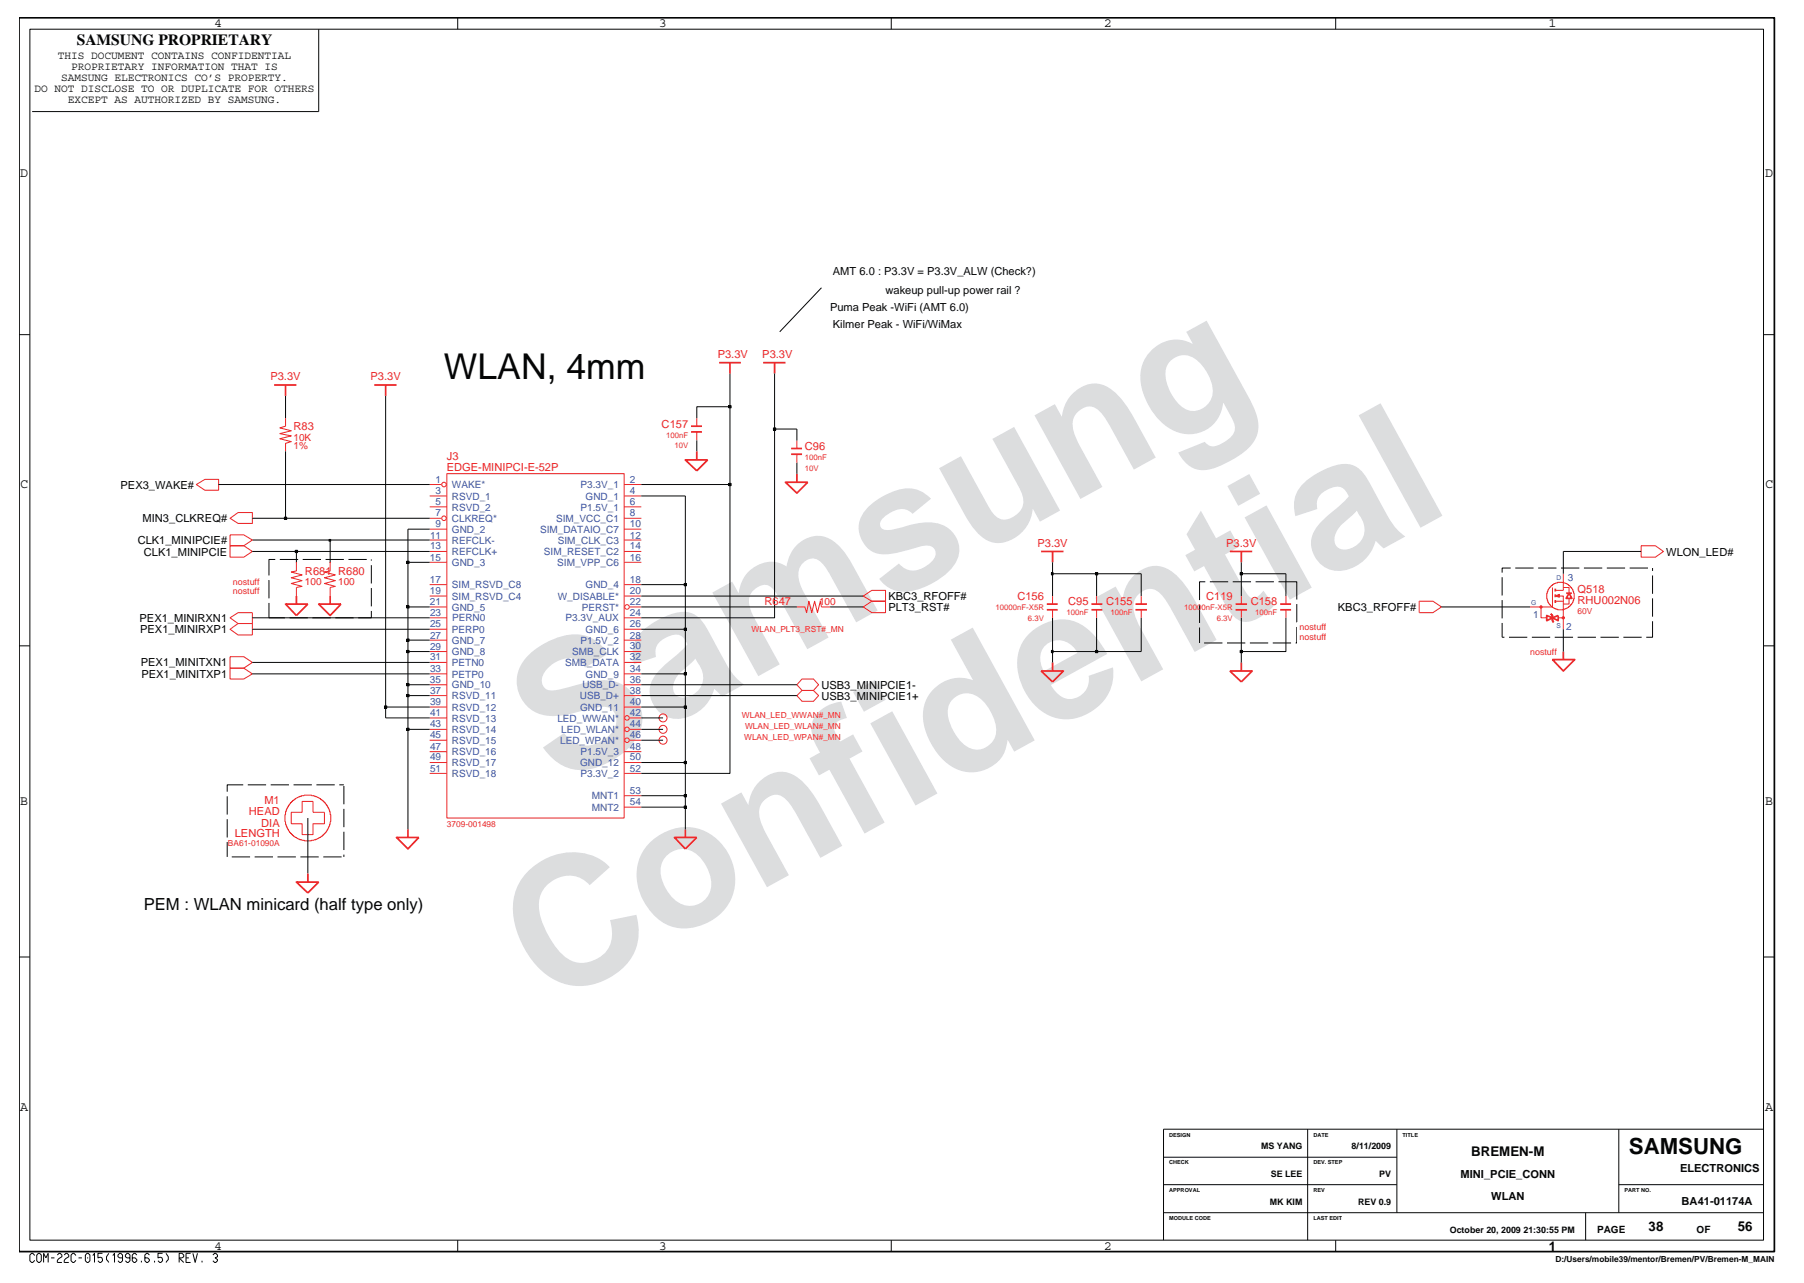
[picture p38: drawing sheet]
<svg xmlns="http://www.w3.org/2000/svg" width="267mm" height="190mm" viewBox="0 0 267 190" stroke-linecap="round" stroke-linejoin="round" font-family="sans-serif">
<defs><g id="words">
<g font-size="26.5" fill="#dcddde">
<text x="82.4" y="116.5" transform="rotate(-29 82.4 116.5)">Samsung</text>
<text x="81.1" y="149.2" transform="rotate(-29 81.1 149.2)">Confidential</text>
</g>
<text font-size="5.3" fill="#040505" x="65.7" y="56">WLAN, 4mm</text>
<text font-size="3.3" fill="#040505" x="241.1" y="170.8">SAMSUNG</text>
<text font-size="2.5" fill="#040505" x="21.3" y="134.8">PEM : WLAN minicard (half type only)</text>
<text font-size="2.3" fill="#040505" x="11.4" y="6.7">SAMSUNG PROPRIETARY</text>
<g font-size="2" fill="#040505">
<text x="31.8" y="4">4</text>
<text x="97.6" y="4">3</text>
<text x="163.4" y="4">2</text>
<text x="229.2" y="4">1</text>
<text x="3" y="26.2">D</text>
<text x="261.3" y="26.2">D</text>
<text x="3" y="72.3">C</text>
<text x="261.3" y="72.3">C</text>
<text x="3" y="119.2">B</text>
<text x="261.3" y="119.2">B</text>
<text x="3" y="164.4">A</text>
<text x="261.3" y="164.4">A</text>
<text x="217.8" y="171.2">BREMEN-M</text>
<text x="31.8" y="185">4</text>
<text x="97.6" y="185">3</text>
<text x="163.4" y="185">2</text>
<text x="229.3" y="185.1">1</text>
<text x="244" y="182.2">38</text>
<text x="257.2" y="182.2">56</text>
</g>
<g font-size="1.6" fill="#040505">
<text x="8.6" y="8.8">THIS DOCUMENT CONTAINS CONFIDENTIAL</text>
<text x="9.1" y="12">SAMSUNG ELECTRONICS CO’S PROPERTY.</text>
<text x="10.5" y="10.4">PROPRIETARY INFORMATION THAT IS</text>
<text x="5.1" y="13.7">DO NOT DISCLOSE TO OR DUPLICATE FOR OTHERS</text>
<text x="10.1" y="15.3">EXCEPT AS AUTHORIZED BY SAMSUNG.</text>
<text x="123.3" y="40.7">AMT 6.0 : P3.3V = P3.3V_ALW (Check?)</text>
<text x="122.9" y="46.1">Puma Peak -WiFi (AMT 6.0)</text>
<text x="131.1" y="43.5">wakeup pull-up power rail ?</text>
<text x="123.3" y="48.5">Kilmer Peak - WiFi/WiMax</text>
<text x="17.8" y="72.3">PEX3_WAKE#</text>
<text x="21.1" y="77.3">MIN3_CLKREQ#</text>
<text x="20.4" y="80.5">CLK1_MINIPCIE#</text>
<text x="21.3" y="82.2">CLK1_MINIPCIE</text>
<text x="246.7" y="82.2">WLON_LED#</text>
<text x="131.5" y="88.8">KBC3_RFOFF#</text>
<text x="20.7" y="92">PEX1_MINIRXN1</text>
<text x="20.7" y="93.7">PEX1_MINIRXP1</text>
<text x="131.5" y="90.4">PLT3_RST#</text>
<text x="198" y="90.4">KBC3_RFOFF#</text>
<text x="20.8" y="98.6">PEX1_MINITXN1</text>
<text x="20.9" y="100.3">PEX1_MINITXP1</text>
<text x="121.6" y="102">USB3_MINIPCIE1-</text>
<text x="121.6" y="103.6">USB3_MINIPCIE1+</text>
<text x="248.7" y="173.5">ELECTRONICS</text>
<text x="216.2" y="174.3">MINI_PCIE_CONN</text>
<text x="220.7" y="177.6">WLAN</text>
<text x="248.9" y="178.4">BA41-01174A</text>
</g>
<g font-size="1.6" fill="#ec2426">
<text x="106.2" y="53">P3.3V</text>
<text x="112.8" y="53">P3.3V</text>
<text x="40" y="56.3">P3.3V</text>
<text x="54.8" y="56.3">P3.3V</text>
<text x="43.5" y="63.7">R83</text>
<text x="97.9" y="63.3">C157</text>
<text x="66.1" y="68.1">J3</text>
<text x="66.1" y="69.7">EDGE-MINIPCI-E-52P</text>
<text x="119.1" y="66.6">C96</text>
<text x="153.6" y="81">P3.3V</text>
<text x="181.5" y="81">P3.3V</text>
<text x="45.1" y="85.1">R681 R680</text>
<text x="113.2" y="89.6">R647</text>
<text x="150.6" y="88.8">C156</text>
<text x="158.1" y="89.6">C95</text>
<text x="163.7" y="89.6">C155</text>
<text x="178.5" y="88.8">C119</text>
<text x="185.1" y="89.6">C158</text>
<text x="233.5" y="89.4">RHU002N06</text>
<text x="233.5" y="87.8">Q518</text>
<text x="39.1" y="119">M1</text>
<text x="34.8" y="124">LENGTH</text>
<text x="36.9" y="120.7">HEAD</text>
<text x="38.7" y="122.3">DIA</text>
</g>
<g font-size="1.5" fill="#ec2426">
<text x="43.5" y="65.3">10K</text>
<text x="43.5" y="66.5">1%</text>
<text x="45.1" y="86.7">100</text>
<text x="50.1" y="86.7">100</text>
<text x="121.2" y="89.5">100</text>
</g>
<g font-size="1.5" fill="#3a53a4">
<text x="64.5" y="71.5">1</text>
<text x="93.2" y="71.5">2</text>
<text x="64.5" y="76.4">7</text>
<text x="64.5" y="73.1">3</text>
<text x="64.5" y="74.7">5</text>
<text x="66.9" y="77.3">CLKREQ*</text>
<text x="66.9" y="74">RSVD_1</text>
<text x="66.9" y="75.6">RSVD_2</text>
<text x="66.9" y="72.3">WAKE*</text>
<text x="82.3" y="77.3">SIM_VCC_C1</text>
<text x="86" y="75.6">P1.5V_1</text>
<text x="86" y="72.3">P3.3V_1</text>
<text x="86.7" y="74">GND_1</text>
<text x="93.2" y="76.4">8</text>
<text x="93.2" y="73.1">4</text>
<text x="93.2" y="74.7">6</text>
<text x="63.7" y="83">15</text>
<text x="63.7" y="81.3">13</text>
<text x="63.7" y="79.7">11</text>
<text x="64.5" y="78">9</text>
<text x="66.9" y="78.9">GND_2</text>
<text x="66.9" y="83.8">GND_3</text>
<text x="66.9" y="82.2">REFCLK+</text>
<text x="66.9" y="80.5">REFCLK-</text>
<text x="79.9" y="78.9">SIM_DATAIO_C7</text>
<text x="80.5" y="82.2">SIM_RESET_C2</text>
<text x="82.5" y="83.8">SIM_VPP_C6</text>
<text x="82.6" y="80.5">SIM_CLK_C3</text>
<text x="93.2" y="78">10</text>
<text x="93.2" y="81.3">14</text>
<text x="93.2" y="83">16</text>
<text x="93.2" y="79.7">12</text>
<text x="63.7" y="87.9">19</text>
<text x="63.7" y="86.2">17</text>
<text x="63.7" y="89.5">21</text>
<text x="66.9" y="88.8">SIM_RSVD_C4</text>
<text x="66.9" y="87.1">SIM_RSVD_C8</text>
<text x="82.6" y="88.8">W_DISABLE*</text>
<text x="86.7" y="87.1">GND_4</text>
<text x="93.2" y="87.9">20</text>
<text x="93.2" y="89.5">22</text>
<text x="93.2" y="86.2">18</text>
<text x="232.1" y="85.9">3</text>
<text x="63.7" y="94.5">27</text>
<text x="63.7" y="91.2">23</text>
<text x="63.7" y="92.8">25</text>
<text x="66.9" y="93.7">PERP0</text>
<text x="66.9" y="90.4">GND_5</text>
<text x="66.9" y="95.3">GND_7</text>
<text x="66.9" y="92">PERN0</text>
<text x="83.7" y="92">P3.3V_AUX</text>
<text x="86" y="95.3">P1.5V_2</text>
<text x="86.1" y="90.4">PERST*</text>
<text x="86.7" y="93.7">GND_6</text>
<text x="93.2" y="92.8">26</text>
<text x="93.2" y="94.5">28</text>
<text x="93.2" y="91.2">24</text>
<text x="226.9" y="91.4">1</text>
<text x="231.8" y="93.3">2</text>
<text x="63.7" y="101">35</text>
<text x="63.7" y="96.1">29</text>
<text x="63.7" y="97.7">31</text>
<text x="63.7" y="99.4">33</text>
<text x="66.9" y="101.9">GND_10</text>
<text x="66.9" y="97">GND_8</text>
<text x="66.9" y="98.6">PETN0</text>
<text x="66.9" y="100.3">PETP0</text>
<text x="83.7" y="98.6">SMB_DATA</text>
<text x="84.7" y="97">SMB_CLK</text>
<text x="86.2" y="101.9">USB_D-</text>
<text x="86.7" y="100.3">GND_9</text>
<text x="93.2" y="96.1">30</text>
<text x="93.2" y="97.7">32</text>
<text x="93.2" y="101">36</text>
<text x="93.2" y="99.4">34</text>
<text x="63.7" y="102.7">37</text>
<text x="63.7" y="104.3">39</text>
<text x="63.7" y="106">41</text>
<text x="63.7" y="107.7">43</text>
<text x="66.9" y="103.5">RSVD_11</text>
<text x="66.9" y="105.2">RSVD_12</text>
<text x="66.9" y="106.8">RSVD_13</text>
<text x="82.5" y="106.8">LED_WWAN*</text>
<text x="85.8" y="103.5">USB_D+</text>
<text x="85.9" y="105.2">GND_11</text>
<text x="93.2" y="102.7">38</text>
<text x="93.2" y="104.3">40</text>
<text x="93.2" y="107.7">44</text>
<text x="93.2" y="106">42</text>
<text x="63.7" y="109.3">45</text>
<text x="63.7" y="111">47</text>
<text x="63.7" y="112.6">49</text>
<text x="66.9" y="108.5">RSVD_14</text>
<text x="66.9" y="110.1">RSVD_15</text>
<text x="66.9" y="111.8">RSVD_16</text>
<text x="66.9" y="113.4">RSVD_17</text>
<text x="82.9" y="110.1">LED_WPAN*</text>
<text x="83.1" y="108.5">LED_WLAN*</text>
<text x="85.9" y="113.4">GND_12</text>
<text x="86" y="111.8">P1.5V_3</text>
<text x="93.2" y="112.6">50</text>
<text x="93.2" y="109.3">46</text>
<text x="93.2" y="111">48</text>
<text x="63.7" y="114.3">51</text>
<text x="66.9" y="115">RSVD_18</text>
<text x="86" y="115">P3.3V_2</text>
<text x="87.6" y="118.3">MNT1</text>
<text x="93.2" y="117.6">53</text>
<text x="93.2" y="119.2">54</text>
<text x="93.2" y="114.3">52</text>
<text x="87.6" y="120">MNT2</text>
</g>
<g font-size="1.5" fill="#040505">
<text x="236.4" y="182.5">PAGE</text>
<text x="251.1" y="182.5">OF</text>
</g>
<g font-size="1.3" fill="#ec2426">
<text x="34.5" y="87.9">nostuff</text>
<text x="34.5" y="86.6">nostuff</text>
<text x="192.4" y="93.2">nostuff</text>
<text x="192.4" y="94.8">nostuff</text>
<text x="226.5" y="96.9">nostuff</text>
</g>
<g font-size="1.3" fill="#040505">
<text x="186.7" y="170.1">MS YANG</text>
<text x="200.1" y="170.1">8/11/2009</text>
<text x="188" y="178.3">MK KIM</text>
<text x="188.1" y="174.2">SE LEE</text>
<text x="201" y="178.3">REV 0.9</text>
<text x="204.2" y="174.2">PV</text>
<text x="214.6" y="182.4">October 20, 2009 21:30:55 PM</text>
</g>
<g font-size="1.2" fill="#ec2426">
<text x="98.6" y="64.8">100nF</text>
<text x="99.8" y="66.4">10V</text>
<text x="119.1" y="68.1">100nF</text>
<text x="119.1" y="69.7">10V</text>
<text x="111.3" y="93.6">WLAN_PLT3_RST#_MN</text>
<text x="147.4" y="90.3">10000nF-X5R</text>
<text x="152.2" y="91.9">6.3V</text>
<text x="157.9" y="91.1">100nF</text>
<text x="164.4" y="91.1">100nF</text>
<text x="175.3" y="90.3">10000nF-X5R</text>
<text x="180.1" y="91.9">6.3V</text>
<text x="185.8" y="91.1">100nF</text>
<text x="233.5" y="90.9">60V</text>
<text x="109.8" y="106.3">WLAN_LED_WWAN#_MN</text>
<text x="110.3" y="108">WLAN_LED_WLAN#_MN</text>
<text x="110.2" y="109.6">WLAN_LED_WPAN#_MN</text>
<text x="33.7" y="125.2">BA61-01090A</text>
<text x="66.1" y="122.3">3709-001498</text>
</g>
<text font-size="1.2" fill="#040505" x="230.2" y="186.9">D:/Users/mobile39/mentor/Bremen/PV/Bremen-M_MAIN</text>
<g font-size="1" fill="#3a53a4">
<text x="226.7" y="89.6">G</text>
<text x="230.4" y="85.9">D</text>
<text x="230.4" y="92.9">S</text>
</g>
<g font-size=".8" fill="#040505">
<text x="173.1" y="172.3">CHECK</text>
<text x="173.1" y="168.3">DESIGN</text>
<text x="194.4" y="172.3">DEV. STEP</text>
<text x="194.4" y="168.3">DATE</text>
<text x="207.6" y="168.3">TITLE</text>
<text x="173.1" y="176.5">APPROVAL</text>
<text x="194.4" y="176.5">REV</text>
<text x="240.5" y="176.5">PART NO.</text>
<text x="173.1" y="180.6">MODULE CODE</text>
<text x="194.4" y="180.6">LAST EDIT</text>
</g>
</g></defs>
<g fill="none" stroke="#ec2426" stroke-width=".15">
<path d="M34.1 76.7l1.1-.8h2.2v1.6h-2.2zM34.1 91.4l1.1-.7h2.2v1.6h-2.2zM34.1 98.9h2l1.3 .8-1.3 .8h-2zM210.1 89h2l1.3 .8-1.3 .9h-2zM229.6 86.7l.5-.3h.1a2.18 2.18 0 0 1 1.7 0 1.56 1.56 0 0 1 .9 .9l.1 .3v.2h.1v.9h-.1v.2v.3l-.2 .2-.5 .5-.5 .2v.1l-1.1 .1v-.1h-.3l-.7-.4-.5-.6v-.3l-.1-.2v-.9l.1-.2v-.3zM230.2 89h1.2M231.4 84.9v2.5h-1.2M231.4 87h.9v.8M232.3 88.6v.8h-.9"/>
<circle cx="98.1" cy="108" r=".59"/>
</g>
<path d="M229.8 97.6h3.3l-1.7 1.7zM229.8 91.4l.9-.3v.8zM230.2 87.1v.5M230.2 88v.4M230.2 88.8v.4M231.4 96.4v1.2" fill="none" stroke="#ec2426" stroke-width=".25"/>
<path d="M230.2 88.2l.6-.2v.4z" fill="#ec2426"/>
<path d="M229.8 87v2.8h-3.3M230.2 88.2l.6-.2v.4zM230.7 88.2h.7v4.9" fill="none" stroke="#ec2426" stroke-width=".15"/>
<path d="M229.6 90.9l.2 .2v.8l.2 .2M231.8 87.8h.9M232.3 87.8l.4 .8h-.9z" fill="none" stroke="#ec2426" stroke-width=".25"/>
<circle cx="231.4" cy="91.4" r=".17" fill="#ec2426"/>
<circle cx="231.4" cy="91.4" r=".17" fill="none" stroke="#ec2426" stroke-width=".15"/>
<circle cx="228.1" cy="89.8" r=".17" fill="#ec2426"/>
<g fill="none" stroke="#ec2426" stroke-width=".15">
<path d="M29.1 71.7l1.2-.7h2.1v1.6h-2.1zM34.1 79.2h2l1.3 .7-1.3 .9h-2zM42.3 61.9v1.2l-.9 .2 1.7 .5-1.7 .4 1.7 .3-1.7 .4 1.7 .5-.8 .2v1.2M63.6 71.7h1.7M63.6 76.7h1.7M63.6 73.4h2.5M63.6 78.3h2.5M63.6 75h2.5M63.6 79.9h2.5M66.1 70.1h26.3v51h-26.3zM92.4 73.4h2.5M92.4 79.9h2.5"/>
<path d="M92.4 76.7h2.5M92.4 71.7h2.5M92.4 75h2.5M92.4 78.3h2.5M103.1 61.9v1.2M103.1 63.9v1.3M118 65.2v1.2M118 67.2v1.3M34.1 80.8h2l1.3 .8-1.3 .9h-2zM34.1 93.1l1.1-.8h2.2v1.7h-2.2zM34.1 97.2h2l1.3 .8-1.3 .9h-2zM43.9 83.3v-.1v1.3l-.8 .2 1.6 .4-1.6 .4 1.6 .4-1.6 .5 1.6 .4-.8 .2v1.2"/>
<path d="M48.9 83.3v-.1v1.3l-.9 .2 1.6 .4-1.6 .4 1.6 .4-1.6 .5 1.6 .4-.7 .2v1.2M63.6 81.6h2.5M63.6 86.5h2.5M63.6 89.8h2.5M63.6 93.1h2.5M63.6 96.4h2.5M63.6 99.7h2.5M63.6 91.4h2.5M63.6 83.2h2.5M63.6 88.2h2.5M63.6 94.7h2.5M63.6 98h2.5"/>
<path d="M92.4 83.2h2.5M92.4 88.2h2.5M92.4 93.1h2.5M92.4 96.4h2.5M92.4 99.7h2.5M92.4 91.4h2.5M92.4 81.6h2.5M92.4 86.5h2.5M92.4 94.7h2.5M92.4 98h2.5M93.2 89.8h1.7M118 89.8h1.1l.3 .9 .3-1.7 .5 1.7 .4-1.7 .4 1.7 .4-1.7 .2 .8h1.3"/>
<path d="M127.8 88.2l1.3 .8h2v1.7h-2l-1.3-.9 1.3-.8h2v-1.6h-2zM155.8 88.2v1.2M155.8 90.3v1.1M162.3 88.2v1.2M162.3 90.3v1.1M168.9 88.2v1.2M168.9 90.3v1.1M183.7 88.2v1.2M183.7 90.3v1.1M190.3 88.2v1.2M190.3 90.3v1.1M228.1 89.8v1.6h.9"/>
<path d="M230.7 91.4h.7M242.9 80.8h2.1l1.2 .8-1.2 .9h-2.1zM44.7 118.6h1.6v1.6h1.7v1.7h-1.7v1.6h-1.6v-1.6h-1.6v-1.7h1.6zM63.6 103h2.5M63.6 106.3h2.5M63.6 109.6h2.5M63.6 112.9h2.5M63.6 101.4h2.5M63.6 104.7h2.5M63.6 108h2.5M63.6 111.3h2.5M63.6 114.5h2.5"/>
<path d="M92.4 103h2.5M92.4 112.9h2.5M92.4 117.8h2.5M92.4 101.4h2.5M92.4 104.7h2.5M92.4 111.3h2.5M92.4 114.5h2.5M92.4 119.5h2.5M93.2 106.3h1.7M93.2 108h1.7M93.2 109.6h1.7M118.7 102.2h1.7l.8 .8-.8 .8h-1.7l-.7-.8z"/>
<path d="M118.7 100.5h1.7l.8 .9-.8 .8h-1.7l-.7-.8z"/>
<circle cx="65.7" cy="76.7" r=".34"/>
<circle cx="65.7" cy="71.7" r=".34"/>
<circle cx="92.8" cy="89.8" r=".34"/>
<circle cx="228.1" cy="89.8" r=".17"/>
<circle cx="92.8" cy="106.3" r=".34"/>
<circle cx="92.8" cy="108" r=".34"/>
<circle cx="92.8" cy="109.6" r=".34"/>
<circle cx="98.1" cy="106.3" r=".59"/>
<circle cx="98.1" cy="109.6" r=".59"/>
<circle cx="45.6" cy="121.1" r="3.4"/>
</g>
<g fill="none" stroke="#ec2426" stroke-width=".25">
<path d="M40.6 57h3.3M42.3 57v1.6M55.4 57h3.3M57.1 57v1.6M106.4 53.7h3.3M108.1 53.7v1.6M113 53.7h3.3M114.7 53.7v1.6M101.4 68.1h3.4l-1.7 1.6zM102.3 63.1h1.6M102.3 63.9h1.6M103.1 66.8v1.3"/>
<path d="M116.3 71.4h3.3l-1.6 1.6zM117.1 66.4h1.6M117.1 67.2h1.6M118 70.1v1.3M42.3 89.4h3.3l-1.7 1.7zM43.9 88.2v1.2M47.2 89.4h3.3l-1.6 1.7zM48.9 88.2v1.2M154.1 99.3h3.3l-1.6 1.6zM154.1 81.6h3.3M155 89.4h1.6M155 90.3h1.6"/>
<path d="M155.8 81.6v1.6M155.8 98v1.3M161.6 89.4h1.6M161.6 90.3h1.6M168.1 90.3h1.7M168.1 89.4h1.7M182.1 81.6h3.3M182.1 99.3h3.3l-1.7 1.6zM182.9 90.3h1.7M182.9 89.4h1.7M183.7 81.6v1.6M183.7 98v1.3"/>
<path d="M189.5 90.3h1.6M189.5 89.4h1.6M229 91.1l.8 .3-.8 .5zM229.6 90.9l.2 .2v.8l.2 .2M43.9 130.6h3.3l-1.6 1.6zM45.6 129.3v1.3M58.7 124h3.3l-1.6 1.7zM60.4 122.8v1.2M99.8 124h3.3l-1.7 1.7zM101.4 122.8v1.2"/>
</g>
<path d="M60.4 108v14.8M94.9 119.5h6.5v3.3M45.6 121.1v8.2" fill="none" stroke="#040505" stroke-width=".15"/>
<path d="M101.3 119.3h.3v.3h-.3z" fill="#040505"/>
<path d="M94.9 117.8h6.5v1.7M101.3 119.3h.3v.3h-.3z" fill="none" stroke="#040505" stroke-width=".15"/>
<path d="M101.3 117.6h.3v.3h-.3z" fill="#040505"/>
<path d="M108.1 71.7v42.8h-13.2M94.9 112.9h6.5v4.9M101.3 117.6h.3v.3h-.3z" fill="none" stroke="#040505" stroke-width=".15"/>
<path d="M101.3 112.7h.3v.3h-.3z" fill="#040505"/>
<path d="M94.9 109.6h3.2M101.3 112.7h.3v.3h-.3zM101.4 104.7v8.2" fill="none" stroke="#040505" stroke-width=".15"/>
<path d="M60.2 107.8h.4v.3h-.4z" fill="#040505"/>
<path d="M57.1 104.7v1.6h6.5M60.2 107.8h.4v.3h-.4zM60.4 103v5h3.2M94.9 108h3.2M94.9 106.3h3.2" fill="none" stroke="#040505" stroke-width=".15"/>
<path d="M56.9 104.5h.4v.3h-.4z" fill="#040505"/>
<path d="M57.1 58.6v46.1h6.5M56.9 104.5h.4v.3h-.4zM94.9 104.7h6.5" fill="none" stroke="#040505" stroke-width=".15"/>
<path d="M101.3 104.5h.3v.3h-.3z" fill="#040505"/>
<path d="M101.4 99.7v5M101.3 104.5h.3v.3h-.3z" fill="none" stroke="#040505" stroke-width=".15"/>
<path d="M60.2 102.8h.4v.3h-.4z" fill="#040505"/>
<path d="M60.2 102.8h.4v.3h-.4zM60.4 101.4v1.6h3.2M94.9 103h23.1" fill="none" stroke="#040505" stroke-width=".15"/>
<path d="M60.2 101.2h.4v.3h-.4z" fill="#040505"/>
<path d="M37.4 99.7h26.2M60.4 96.4v5h3.2M94.9 99.7h6.5M60.2 101.2h.4v.3h-.4zM94.9 101.4h23.1" fill="none" stroke="#040505" stroke-width=".15"/>
<path d="M101.3 99.6h.3v.3h-.3z" fill="#040505"/>
<path d="M37.4 98h26.2M101.3 99.6h.3v.3h-.3zM101.4 93.1v6.6M155.8 96.4v1.6M183.7 96.4v1.6" fill="none" stroke="#040505" stroke-width=".15"/>
<path d="M60.2 96.3h.4v.3h-.4z" fill="#040505"/>
<path d="M60.2 96.3h.4v.3h-.4zM60.4 94.7v1.7h3.2" fill="none" stroke="#040505" stroke-width=".15"/>
<path d="M155.6 96.3h.3v.3h-.3z" fill="#040505"/>
<path d="M155.6 96.3h.3v.3h-.3zM155.8 91.4v5h6.5" fill="none" stroke="#040505" stroke-width=".15"/>
<path d="M162.2 96.3h.3v.3h-.3z" fill="#040505"/>
<path d="M162.2 96.3h.3v.3h-.3zM168.9 91.4v5h-6.6v-5" fill="none" stroke="#040505" stroke-width=".15"/>
<path d="M183.6 96.3h.3v.3h-.3z" fill="#040505"/>
<path d="M183.6 96.3h.3v.3h-.3zM183.7 91.4v5h6.6v-5M231.4 93.1v3.3" fill="none" stroke="#040505" stroke-width=".15"/>
<path d="M60.2 94.6h.4v.3h-.4z" fill="#040505"/>
<path d="M37.4 93.1h26.2M60.2 94.6h.4v.3h-.4zM60.4 89.8v4.9h3.2M94.9 93.1h6.5" fill="none" stroke="#040505" stroke-width=".15"/>
<path d="M101.3 93h.3v.3h-.3z" fill="#040505"/>
<path d="M114.7 63.5v27.9h-19.8M37.4 91.4h26.2M101.3 93h.3v.3h-.3zM101.4 86.5v6.6" fill="none" stroke="#040505" stroke-width=".15"/>
<path d="M60.2 89.7h.4v.3h-.4z" fill="#040505"/>
<path d="M60.2 89.7h.4v.3h-.4zM60.4 83.2v6.6h3.2M94.9 89.8h23.1M94.9 88.2h32.9M94.9 86.5h6.5M122.9 89.8h4.9M155.8 84.9v3.3M162.3 84.9v3.3M168.9 84.9v3.3M183.7 84.9v3.3M190.3 84.9v3.3M213.4 89.8h13.1" fill="none" stroke="#040505" stroke-width=".15"/>
<path d="M101.3 86.4h.3v.3h-.3z" fill="#040505"/>
<path d="M101.4 73.4v13.1M101.3 86.4h.3v.3h-.3z" fill="none" stroke="#040505" stroke-width=".15"/>
<path d="M155.6 84.8h.3v.3h-.3z" fill="#040505"/>
<path d="M155.6 84.8h.3v.3h-.3zM155.8 83.2v1.7h6.5" fill="none" stroke="#040505" stroke-width=".15"/>
<path d="M162.2 84.8h.3v.3h-.3z" fill="#040505"/>
<path d="M162.2 84.8h.3v.3h-.3zM162.3 84.9h6.6" fill="none" stroke="#040505" stroke-width=".15"/>
<path d="M183.6 84.8h.3v.3h-.3z" fill="#040505"/>
<path d="M48.9 79.9v3.3M43.9 81.6v1.6M183.6 84.8h.3v.3h-.3zM183.7 83.2v1.7h6.6M231.4 81.6v3.3" fill="none" stroke="#040505" stroke-width=".15"/>
<path d="M60.2 83.1h.4v.3h-.4z" fill="#040505"/>
<path d="M60.4 78.3v4.9h3.2M37.4 81.6h6.5M60.2 83.1h.4v.3h-.4z" fill="none" stroke="#040505" stroke-width=".15"/>
<path d="M43.7 81.5h.3v.3h-.3z" fill="#040505"/>
<path d="M37.4 79.9h11.5M43.7 81.5h.3v.3h-.3zM43.9 81.6h19.7M231.4 81.6h11.5" fill="none" stroke="#040505" stroke-width=".15"/>
<path d="M48.7 79.8h.3v.3h-.3z" fill="#040505"/>
<path d="M37.4 76.7h4.9M48.7 79.8h.3v.3h-.3zM48.9 79.9h14.7M60.4 78.3h3.2" fill="none" stroke="#040505" stroke-width=".15"/>
<path d="M42.1 76.5h.3v.4h-.3z" fill="#040505"/>
<path d="M32.4 71.7h31.2M42.1 76.5h.3v.4h-.3zM42.3 66.8v9.9h21.3M94.9 73.4h6.5M94.9 71.7h13.2" fill="none" stroke="#040505" stroke-width=".15"/>
<path d="M107.9 71.5h.3v.4h-.3z" fill="#040505"/>
<path d="M103.1 65.2v1.6M107.9 71.5h.3v.4h-.3zM108.1 60.2v11.5M118 63.5v1.7M118 68.5v1.6" fill="none" stroke="#040505" stroke-width=".15"/>
<path d="M114.5 63.3h.3v.4h-.3z" fill="#040505"/>
<path d="M42.3 58.6v3.3M114.7 55.3v8.2h3.3M108.1 60.2h-5v1.7M114.5 63.3h.3v.4h-.3z" fill="none" stroke="#040505" stroke-width=".15"/>
<path d="M107.9 60h.3v.4h-.3z" fill="#040505"/>
<g fill="none" stroke="#040505" stroke-width=".15">
<path d="M4.4 4.3h256.6v179.3h-256.6zM47.2 4.3v12.2h-42.4M67.8 2.6v1.7M131.9 2.6v1.7M197.7 2.6v1.7M2.8 49.5h1.6M108.1 55.3v4.9M121.6 42.6l-6.2 6.5M261 49.5h1.7M107.9 60h.3v.4h-.3zM2.8 95.6h1.6M39.8 89.2v2.2h2.4"/>
<path d="M39.8 85.9v2.7M40.7 82.8h-.9v2.4M41.4 82.8h2.7M42.9 91.4h2.7M44.8 82.8h2.7M46.2 91.4h2.8M48.2 82.8h2.7M49.6 91.4h2.7M51.6 82.8h2.7M55 82.8v.2M55 83.7v2.7M55 87v2.8"/>
<path d="M55 90.4v1h-2M177.6 89.5v2.7M177.6 92.9v2.3M178.2 95.2h2.8M178.4 86.1h-.8v2.7M179.1 86.1h2.7M181.6 95.2h2.7M182.5 86.1h2.7M185 95.2h2.7M185.9 86.1h2.7M188.4 95.2h2.7M189.2 86.1h2.8v2.6"/>
<path d="M192 89.4v2.7M192 92.8v2.4h-.2M222.4 92.2v2.1h.3M222.4 85.4v2.7M222.4 88.8v2.7M223.4 94.3h2.7M223.6 84.1h-1.2v.7M224.3 84.1h2.7M226.8 94.3h2.7M227.7 84.1h2.7M230.1 94.3h2.8M231.1 84.1h2.7"/>
<path d="M233.5 94.3h2.7M234.5 84.1h2.7M236.9 94.3h2.7M237.8 84.1h2.8M240.3 94.3h2.7M241.2 84.1h2.7M244.6 84.1v.4M244.6 85.2v2.7M244.6 88.6v2.7M244.6 92v2.3h-.9M261 95.6h1.7M33.6 117.9v2.7"/>
<path d="M36 116.2h-2.4v1M36.7 116.2h2.7M40.1 116.2h2.7M43.5 116.2h2.7M46.8 116.2h2.7M50.2 116.2h.7M50.9 116.3v2.7M50.9 119.7v2.7M33.6 121.2v2.8M33.6 124.6v2.2M34.3 126.8h2.7M37.7 126.8h2.7"/>
<path d="M41.1 126.8h2.7M44.5 126.8h2.7M47.9 126.8h2.7M50.9 123.1v2.7M50.9 126.5v.3M2.8 141.7h1.6M261 141.7h1.7M172.2 175.3h34.6M172.2 179.5h88.8M172.2 171.3h34.6M193.6 167.1v16.5M206.8 167.1v12.4"/>
<path d="M234.7 179.5v4.1M239.6 175.3h21.4M239.6 167.1v12.4M261 167.1h-88.8v16.5M5.1 185.8l-.3-.3h-.1l-.3 .3v.8l.3 .3h.1l.3-.4M5.7 185.5h.2l.2 .3v.8l-.2 .3h-.2l-.3-.3v-.8zM6.5 186.9v-1.4l.3 .7 .3-.7v1.4M7.6 186.2h.5M8.5 185.8l.2-.3h.2l.3 .3v.2l-.5 .3-.2 .3v.3h.7M9.5 185.8l.3-.3h.1l.3 .3v.2l-.4 .3-.3 .3v.3h.7M11.2 185.8l-.3-.3h-.1l-.3 .3v.8l.3 .3h.1l.3-.4M11.6 186.2h.5"/>
<path d="M12.9 185.5h.2l.2 .3v.8l-.2 .3h-.2l-.3-.3v-.8zM13 186.1v.2M13.7 185.8l.3-.3v1.4M15.2 185.5h-.7v.7l.4-.1 .2 .1 .1 .2v.2l-.3 .3h-.1l-.3-.3M16.1 185.5a.82 .82 0 0 0 0 1.4M16.7 185.8l.3-.3v1.4M18.1 186.2h-.4l-.2-.2v-.2l.2-.3h.2l.2 .3v.8l-.2 .3h-.2l-.2-.3M19.2 186.2h-.4l-.2-.2v-.2l.2-.3h.2l.2 .3v.8l-.2 .3h-.2l-.2-.3M20.3 185.8l-.3-.3h-.2l-.2 .3v.8l.2 .3h.2l.3-.3v-.2l-.3-.2h-.4M20.9 186.6v.3M22.1 185.8l-.2-.3h-.2l-.3 .3v.8l.3 .3h.2l.2-.3v-.2l-.2-.2h-.5M22.9 186.6v.3"/>
<path d="M24.1 185.5h-.7v.7l.4-.1 .2 .1 .1 .2v.2l-.3 .3h-.2l-.2-.3M24.6 185.5a.82 .82 0 0 1 0 1.4M26.5 186.9v-1.4h.4l.3 .3v.2l-.3 .2h-.4l.7 .7M27.5 186.2h.5M28.2 185.5h-.7v1.4h.7M28.6 185.5l.3 1.4 .3-1.4M29.9 186.6v.3M31.5 185.8l.3-.3h.1l.3 .3v.2l-.3 .2 .3 .2v.2l-.3 .3h-.1l-.3-.3M67.8 183.6v1.7M131.9 183.6v1.7M197.7 183.6v1.7"/>
</g>
<path d="M2.8 2.6h259.9v182.7h-259.9z" fill="none" stroke="#040505" stroke-width=".25"/>
<g fill="#fff">
<path d="M192 92.1h4.8v1.5h-4.8z"/>
<path d="M192 93.7h4.8v1.6h-4.8z"/>
</g>
<use href="#words"/>
</svg>
